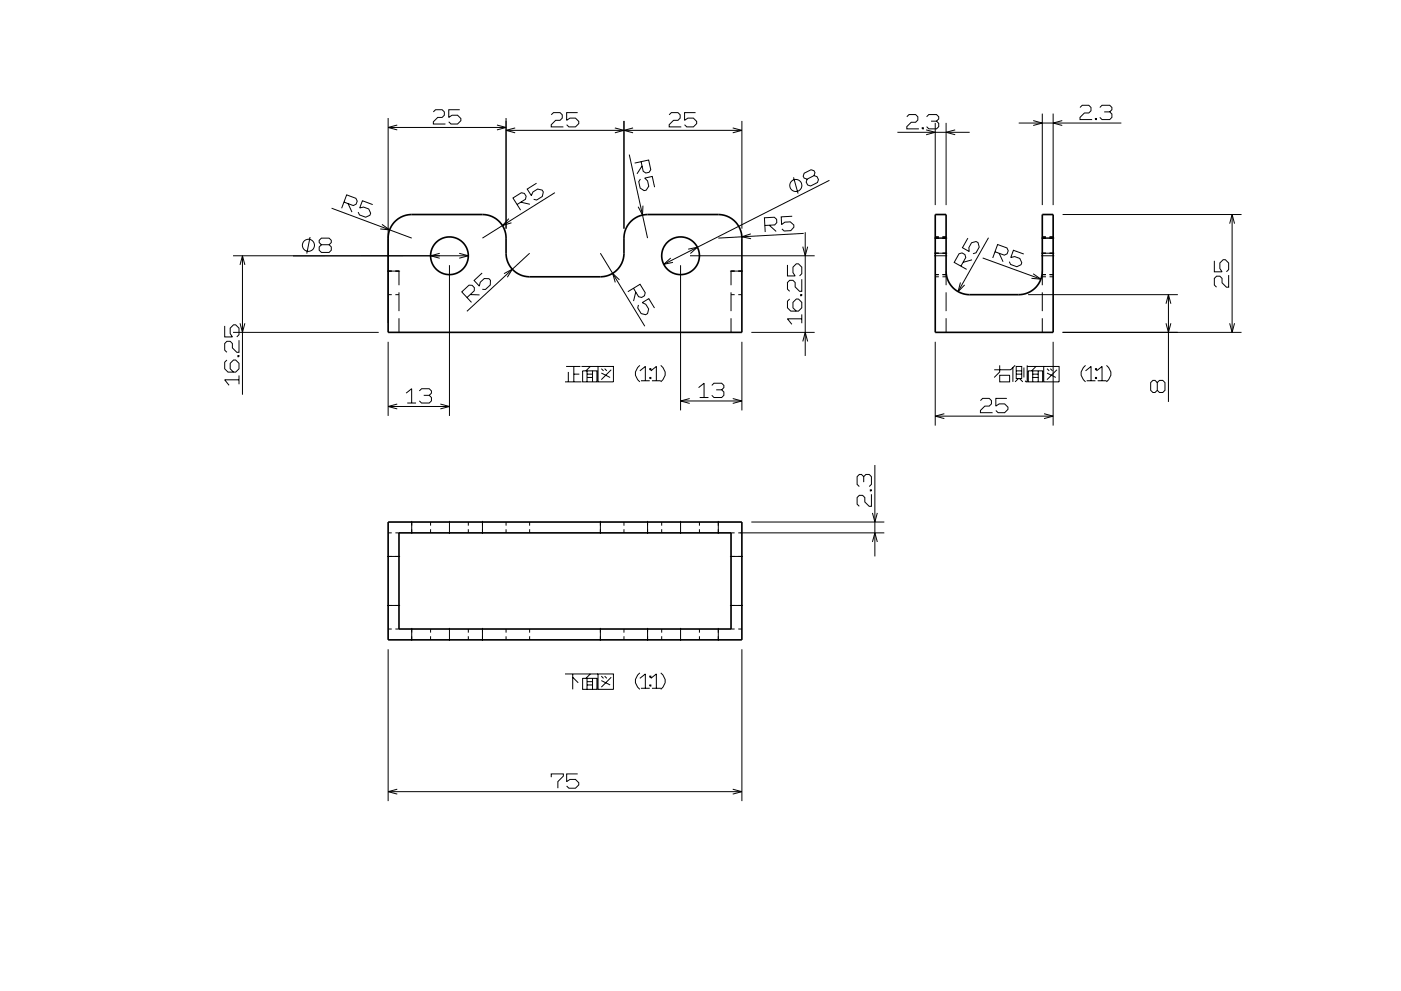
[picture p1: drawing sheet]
<svg xmlns="http://www.w3.org/2000/svg" width="297mm" height="210mm" viewBox="0 0 297 210" stroke-linecap="round" stroke-linejoin="round" font-family="sans-serif">
<g fill="none" stroke="#000" stroke-width=".21">
<path d="M82.3 25v43.5M82.3 27h25M84.2 26.5l-1.9 .5 1.9 .6M91.9 23.7l.4-.4h1.4l.5 .4v.7l-.5 .5h-.9l-.9 .9v.5h2.5M97.5 23.3h-2.4v1.6l.7-.5h1.2l.7 .7v.5l-.7 .7h-1.4l-.5-.5M105.4 26.5l1.9 .5-1.9 .6M107.3 25v23.5M107.3 27.7h50M109.2 27.1l-1.9 .6 1.9 .5M113.8 38.9l-2 1.2 .8 1.4 .4-.8 1-.6 .9 .2 .3 .4-.2 1-1.2 .7-.7-.1M116.9 24.4l.4-.5h1.4l.5 .5v.7l-.5 .4h-.9l-.9 1v.4h2.5M122.5 23.9h-2.4v1.6l.7-.4h1.2l.7 .7v.4l-.7 .7h-1.4l-.5-.4"/>
<path d="M130.4 27.1l1.9 .6-1.9 .5M132.3 25.7v22.8M133.4 32.8l3.9 17.7M134.2 27.1l-1.9 .6 1.9 .5M135.8 38l-.4 .5 .3 1.4 .9 .5 .4-.1 .5-.8-.2-1.1-.6-.6 1.6-.4 .5 2.3M135.9 34.3l.5 2.1 .5 .3 .7-.1 .4-.6-.5-2-2.9 .6M136.1 35.2l-1 1.7M141.9 24.4l.4-.5h1.4l.5 .5v.7l-.5 .4h-.9l-.9 1v.4h2.5M147.5 23.9h-2.4v1.6l.7-.4h1.2l.7 .7v.4l-.7 .7h-1.4l-.5-.4M155.4 27.1l1.9 .6-1.9 .5M157.3 25.7v22.8M168.2 37.6l1 3.5"/>
<path d="M172.6 37.3l.2-.7-.2-.4-.6-.2-1.5 .8-.2 .6 .2 .4 .6 .2 1.5-.7 .6 .2 .3 .6-.2 .6-1.4 .8-.7-.2-.3-.7 .2-.6M175.9 38.3l-35.2 17.8M190.3 28.1h15.3M192.3 24.8l.4-.5h1.4l.5 .5v.7l-.5 .4h-.9l-.9 1v.4h2.5M195.5 27.1h.3v.2h-.3zM196.4 27.6l1.9 .5-1.9 .5M196.5 24.8l.4-.5h1.7l.4 .5v.4l-.4 .5M197.4 25.7h1.2l.4 .5v.7l-.4 .4h-1.7l-.4-.4M198.3 26.1v17.4M200.6 26.1v17.4M202.5 27.6l-1.9 .5 1.9 .5M216 26.1h21.7"/>
<path d="M219.1 25.6l1.9 .5-1.9 .5M221 24.1v19.4M223.3 24.1v19.4M225.2 25.6l-1.9 .5 1.9 .5M229 22.8l.4-.5h1.4l.5 .5v.7l-.5 .5h-.9l-.9 .9v.5h2.5M232.2 25.1h.3v.3h-.3zM233.2 22.8l.4-.5h1.7l.4 .5v.5l-.4 .4M234.1 23.7h1.2l.4 .5v.7l-.4 .5h-1.7l-.4-.5M50.9 56.2l.5-1.9 .5 1.9M51.4 54.3v29.4M65.7 50.3l-.7 3.5M68.1 51.9l-.4 .5v.7l.4 .5h1.7l.4-.5v-.7l-.4-.5h-1.7l-.4-.4v-.5l.4-.5h1.7l.4 .5v.5l-.4 .4"/>
<path d="M70.3 44.2l17 6.3M72.9 42.9l2 .7 .6-.3 .2-.6-.2-.6-2-.8-1.1 2.9M73.8 43.2l.8 1.8M79 43.4l-2.2-.8-.5 1.5 .8-.2 1.1 .4 .4 .9-.2 .5-.9 .4-1.3-.5-.3-.6M81 47.6l1.6 1.2-2-.2M82.1 57.5h2.7M84.6 57.5v3M93.2 53.8l-1.9 .5 1.9 .5M95.3 56.3v31.9M97.4 53.7l1.9 .6-1.9 .5M99.3 54.3h-49.9M102.2 57.9l-1.7 1.6 1.1 1.2 .2-.8 .9-.8h1l.3 .4-.1 1-1 .9h-.6"/>
<path d="M106.9 58.1l1.7-1-1 1.7M107.9 46.4l-1.4 1.5 1.9-.6M109.6 43.4l1.8-1.1 .2-.7-.4-.6-.7-.1-1.7 1.1 1.6 2.6M110.4 42.9l1.9 .4M112.3 53.7l-13.3 12.4M117.7 40.9l-15.4 9.6M127.3 53.7l9.4 15.5M131.3 59.4l-1.4-1.4 .6 1.9M136.3 43.6l-.1 2-.9-1.7M142.2 54.7l-1.5 1.4 2-.4M144.3 56.3v30.8M145.9 52.9l2-.4-1.5 1.3"/>
<path d="M146.3 54.3h26.4M154.8 57.5h2.7M155 57.5v3M159.2 49.6l-1.9 .6 1.9 .5M162.2 47.8l2.1-.1 .4-.5v-.7l-.5-.4-2.1 .1 .1 3M163.1 47.8l1.5 1.3M167 56.2v2.3h1.6l-.5-.7v-1.1l.7-.7h.5l.7 .7v1.4l-.5 .4M168 45.9l-2.4 .1 .1 1.6 .7-.5h1.2l.7 .6v.5l-.6 .7-1.4 .1-.5-.4M170 59.2v2.6h-.5l-.9-.9v-1l-.5-.4h-.7l-.4 .4v1.4l.4 .5M170.2 52.3l.5 2 .5-2M170.4 49.5l-18.1 1M170.7 49.3v26.2"/>
<path d="M198.1 54.3h2.7M198.1 50.5h2.7M198.1 53.7h2.7M198.3 58.7h.8M198.3 58.3h.8M198.3 50.3h.8M199.8 58.7h.8M199.8 58.3h.8M199.8 50.3h.8M200.6 57.5v3M203.6 59.9l-.5 2 1.4-1.5M203.7 56.5l1.1-1.9-.2-.6-.6-.3-.7 .1-1 1.9 2.6 1.5"/>
<path d="M205.2 50.5l-1.1 2.1 1.4 .8-.1-.9 .6-1 .9-.3 .5 .3 .2 .9-.7 1.2-.6 .2M206.1 55.1l-1.9 .6M208.3 54.7l12.4 4.5M209.6 50.4l-6.5 11.5M211 53.4l1.9 .7 .6-.2 .3-.7-.3-.6-2-.7-1 2.8M211.8 53.7l.9 1.8M217.1 53.9l-2.2-.8-.6 1.5 .8-.2 1.1 .4 .4 .9-.1 .5-.9 .4-1.3-.5-.3-.6M219.1 58.1l1.6 1.1-2-.1M220.8 54.3h2.7M220.8 50.5h2.7M220.8 53.7h2.7M221 57.5v3"/>
<path d="M221 58.7h.8M221 58.3h.8M221 50.3h.8M222.5 58.7h.8M222.5 58.3h.8M222.5 50.3h.8M225.3 45.5h37.9M257.5 55.3v2.4h1.6l-.5-.7v-1.2l.7-.7h.5l.7 .7v1.4l-.5 .5M260.5 58.4v2.5h-.5l-.9-.9v-.9l-.5-.5h-.7l-.4 .5v1.4l.4 .4M260.7 47.4l.5-1.9 .5 1.9M261.2 45.5v25M47.6 69.1v2.4h1.7l-.5-.7v-1.2l.7-.7h.5l.7 .7v1.4l-.5 .5"/>
<path d="M48.1 76.4l-.5 .4v1.4l.7 .7h1.7l.7-.7v-1.1l-.7-.7h-.5l-.7 .7v1.1l.7 .7M49.4 70.5h30.9M50.4 75.4h.3v.3h-.3zM50.7 72.2v2.6h-.5l-.9-1v-.9l-.5-.5h-.7l-.5 .5v1.4l.5 .5M50.7 79.7v1.8M50.9 68.6l.5 1.9 .5-1.9M82.3 72.5v15.7M82.3 62.5h.8M83.8 62.5h.8M84.6 62v4M84.6 67.5v3M99 63.1l1.6-1.4v-.7l-.5-.5h-.7l-1.5 1.4 2.1 2.3"/>
<path d="M99.7 62.5l2 .1M120 77.7h3.1M120.5 78.9v2.1M121.7 77.7v3.3M121.7 79.4h1.1M123.3 77.7h3.5M123.5 78.7h3.1v2.3h-3.1zM124.5 79.4h1.1M124.5 78.7v2.3M125.2 77.7l-1 1M125.6 78.7v2.3M126.8 77.7h3.3v3.3h-3.3z"/>
<path d="M127.5 78.2l.5 .5M127.5 79.1l1.9 1M128.2 78.2l.5 .5M129.6 78.5l-2.1 2M134.3 61.2l1.1 1.8 .6 .1 .6-.4 .2-.6-1.1-1.8-2.6 1.6M134.8 62l-.5 1.9M135.4 64.7l-.2 .6 .7 1.2 1 .3 .4-.3 .2-.9-.6-1-.7-.4 1.4-.8 1.2 2M135.7 77.5a2.07 2.07 0 0 0 0 3.5M135.7 78.7l1.1-1v3.1M137.8 78.2h.2v.3h-.2zM138 78.7l1.2-1v3.1M140.1 77.5a2.07 2.07 0 0 1 0 3.5"/>
<path d="M155 62.5h.8M155 62v4M155 67.5v3M156.5 62.5h.8M157.3 72.5v14.6M159.3 70.5h13.4M167.4 63.4l-.4 .5v1.4l.7 .7h1.6l.7-.7v-1.2l-.7-.7h-.5l-.7 .7v1.2l.7 .7M169.8 62.5h.2v.2h-.2zM170 67.6h-3l.9 1.2M170 66.7v1.9M170.2 72.4l.5-1.9 .5 1.9M198.3 72.5v17.8"/>
<path d="M200.6 62v4M200.6 67.5v3M212 77.5v1.4l-1.2 1.2M212 79.6h2.1v1.4h-2.1zM214.8 78v3M215.2 77.5l-.9 1h-3.5M215.5 77.7h1.1v2.6h-1.1zM215.5 79.4h1.1M215.5 78.7h1.1M217.1 78v2.1M217.8 77.5v3.5l-.5-.2M217.8 77.7h3.5"/>
<path d="M218 62.5h31.7M218 78.7h3.1v2.3h-3.1zM219 79.4h1.1M219 78.7v2.3M219.7 77.7l-1 1M220.1 78.7v2.3M221 62v4M221 67.5v3M221.3 77.7h3.3v3.3h-3.3zM222 78.2l.5 .5M222 79.1l1.9 1M222.7 78.2l.5 .5"/>
<path d="M223.3 72.5v17.8M224.1 78.5l-2.1 2M225.3 70.5h37.9M230.2 77.5a2.07 2.07 0 0 0 0 3.5M230.2 78.7l1.1-1v3.1M232.3 78.2h.2v.3h-.2zM232.5 78.7l1.2-1v3.1M234.6 77.5a2.07 2.07 0 0 1 0 3.5M247.2 64.4l.5-1.9 .5 1.9M247.2 68.6l.5 1.9 .5-1.9M247.7 62.5v22.8M260.7 68.6l.5 1.9 .5-1.9"/>
<path d="M50.7 80.6h-3.1l1 1.1M82.3 86.2h13M84.2 85.7l-1.9 .5 1.9 .6M86.1 83.4l1.2-.9v3M86.3 85.5h1.9M88.9 82.9l.5-.4h1.6l.5 .4v.5l-.5 .5M89.8 83.9h1.2l.5 .4v.7l-.5 .5h-1.6l-.5-.5M93.4 85.7l1.9 .5-1.9 .6M119.8 81h3.5M124.5 80.1h1.1M135.9 80.8h1.9M137.8 80.1h.2v.2h-.2z"/>
<path d="M138.2 80.8h1.9M144.3 85.1h13M146.2 84.6l-1.9 .5 1.9 .5M148.1 82.2l1.2-.9v3M148.3 84.3h1.9M150.9 81.8l.5-.5h1.6l.5 .5v.4l-.5 .5M151.8 82.7h1.2l.5 .5v.7l-.5 .4h-1.6l-.5-.4M155.4 84.6l1.9 .5-1.9 .5M185.5 98.7v19.4M198.3 88.3h25M200.2 87.8l-1.9 .5 1.9 .5M207.9 85l.4-.5h1.4l.5 .5v.7l-.5 .5h-.9l-.9 .9v.5h2.5"/>
<path d="M213.5 84.5h-2.4v1.7l.7-.5h1.2l.7 .7v.5l-.7 .7h-1.4l-.5-.5M215.9 80.3l-.7 .7M216.2 80.3l.7 .7M219 80.1h1.1M221.4 87.8l1.9 .5-1.9 .5M230.4 80.8h1.9M232.3 80.1h.2v.2h-.2zM232.7 80.8h1.9M245.4 81.2l-.5-.5h-.5l-.4 .5v1.6l.4 .5h.5l.5-.5v-1.6l.4-.5h.7l.5 .5v1.6l-.5 .5h-.7l-.4-.5M82.1 118.1h2.7M82.3 113.1h.8M83.8 113.1h.8"/>
<path d="M87.3 110.5v2.8M91.3 110.8v.7M91.3 112.3v.8M95.3 110.5v2.8M99.3 110.8v.7M99.3 112.3v.8M102.3 110.5v2.8M107.3 110.8v.7M107.3 112.3v.8M112.3 110.8v.7M112.3 112.3v.8M127.3 110.5v2.8"/>
<path d="M132.3 110.8v.7M132.3 112.3v.8M137.3 110.5v2.8M140.3 110.8v.7M140.3 112.3v.8M144.3 110.5v2.8M148.3 110.8v.7M148.3 112.3v.8M152.3 110.5v2.8M154.8 118.1h2.7M155 113.1h.8M156.5 113.1h31"/>
<path d="M159.3 110.8h28.2M183.1 102.3v-1.2l.5-.4h.7l.5 .4v1.7l-.5 .4M183.1 101.1l-.4-.4h-.5l-.5 .4v1.7l.5 .4M184.5 103.9h.3v.3h-.3zM184.8 104.9v2.5h-.5l-.9-.9v-.9l-.5-.5h-.7l-.5 .5v1.4l.5 .4M185 115l.5-1.9 .5 1.9M185 108.8l.5 2 .5-2M82.1 128.5h2.7M82.3 137.8v32.2M82.3 133.5h.8M83.8 133.5h.8M87.3 133.2v2.8"/>
<path d="M91.3 133.5v.7M91.3 135v.8M95.3 133.2v2.8M99.3 133.5v.7M99.3 135v.8M102.3 133.2v2.8M107.3 133.5v.7M107.3 135v.8M112.3 133.5v.7M112.3 135v.8M127.3 133.2v2.8M132.3 133.5v.7"/>
<path d="M132.3 135v.8M137.3 133.2v2.8M140.3 133.5v.7M140.3 135v.8M144.3 133.2v2.8M148.3 133.5v.7M148.3 135v.8M152.3 133.2v2.8M154.8 128.5h2.7M155 133.5h.8M156.5 133.5h.8M157.3 137.8v32.2"/>
<path d="M119.8 143h7M121.4 143v3.3M121.4 143.7l1.2 1.2M123.5 143.9h3.1v2.4h-3.1zM124.5 143.9v2.4M124.5 145.3h1.1M124.5 144.6h1.1M125.2 143l-1 .9M125.6 143.9v2.4M126.8 143h3.3v3.3h-3.3zM127.5 143.5l.5 .4M127.5 144.4l1.9 .9"/>
<path d="M128.2 143.5l.5 .4M129.6 143.7l-2.1 2.1M135.7 142.8a2.07 2.07 0 0 0 0 3.5M135.7 143.9l1.1-.9v3M135.9 146h1.9M137.8 145.3h.2v.3h-.2zM137.8 143.5h.2v.2h-.2zM138 143.9l1.2-.9v3M138.2 146h1.9M140.1 142.8a2.07 2.07 0 0 1 0 3.5M82.3 168h75M84.2 167.4l-1.9 .6 1.9 .5"/>
<path d="M116.9 164.9v-.7h2.5v.5l-1.1 1.1v1.4M122.5 164.2h-2.4v1.6l.7-.4h1.2l.7 .7v.4l-.7 .7h-1.4l-.5-.4M155.4 167.4l1.9 .6-1.9 .5"/>
<circle cx="168.7" cy="39.4" r="1.28"/>
<circle cx="65.4" cy="52" r="1.28"/>
</g>
<g fill="none" stroke="#000" stroke-width=".35">
<path d="M83.7 47a5 5 0 0 1 3.6-1.5h15a5 5 0 0 1 5 5v3.2a5 5 0 0 0 5 5h15a5 5 0 0 0 5-5v-3.2a5 5 0 0 1 5-5h15a5 5 0 0 1 5 5v20h-75v-20a5 5 0 0 1 1.4-3.5zM198.3 45.5h2.3v12a5 5 0 0 0 5 5h10.4a5 5 0 0 0 5-5v-12h2.3v25h-25zM82.3 110.8h75v25h-75zM84.6 113.1h70.4v20.4h-70.4z"/>
<circle cx="95.3" cy="54.3" r="4"/>
<circle cx="144.3" cy="54.3" r="4"/>
</g>
</svg>
